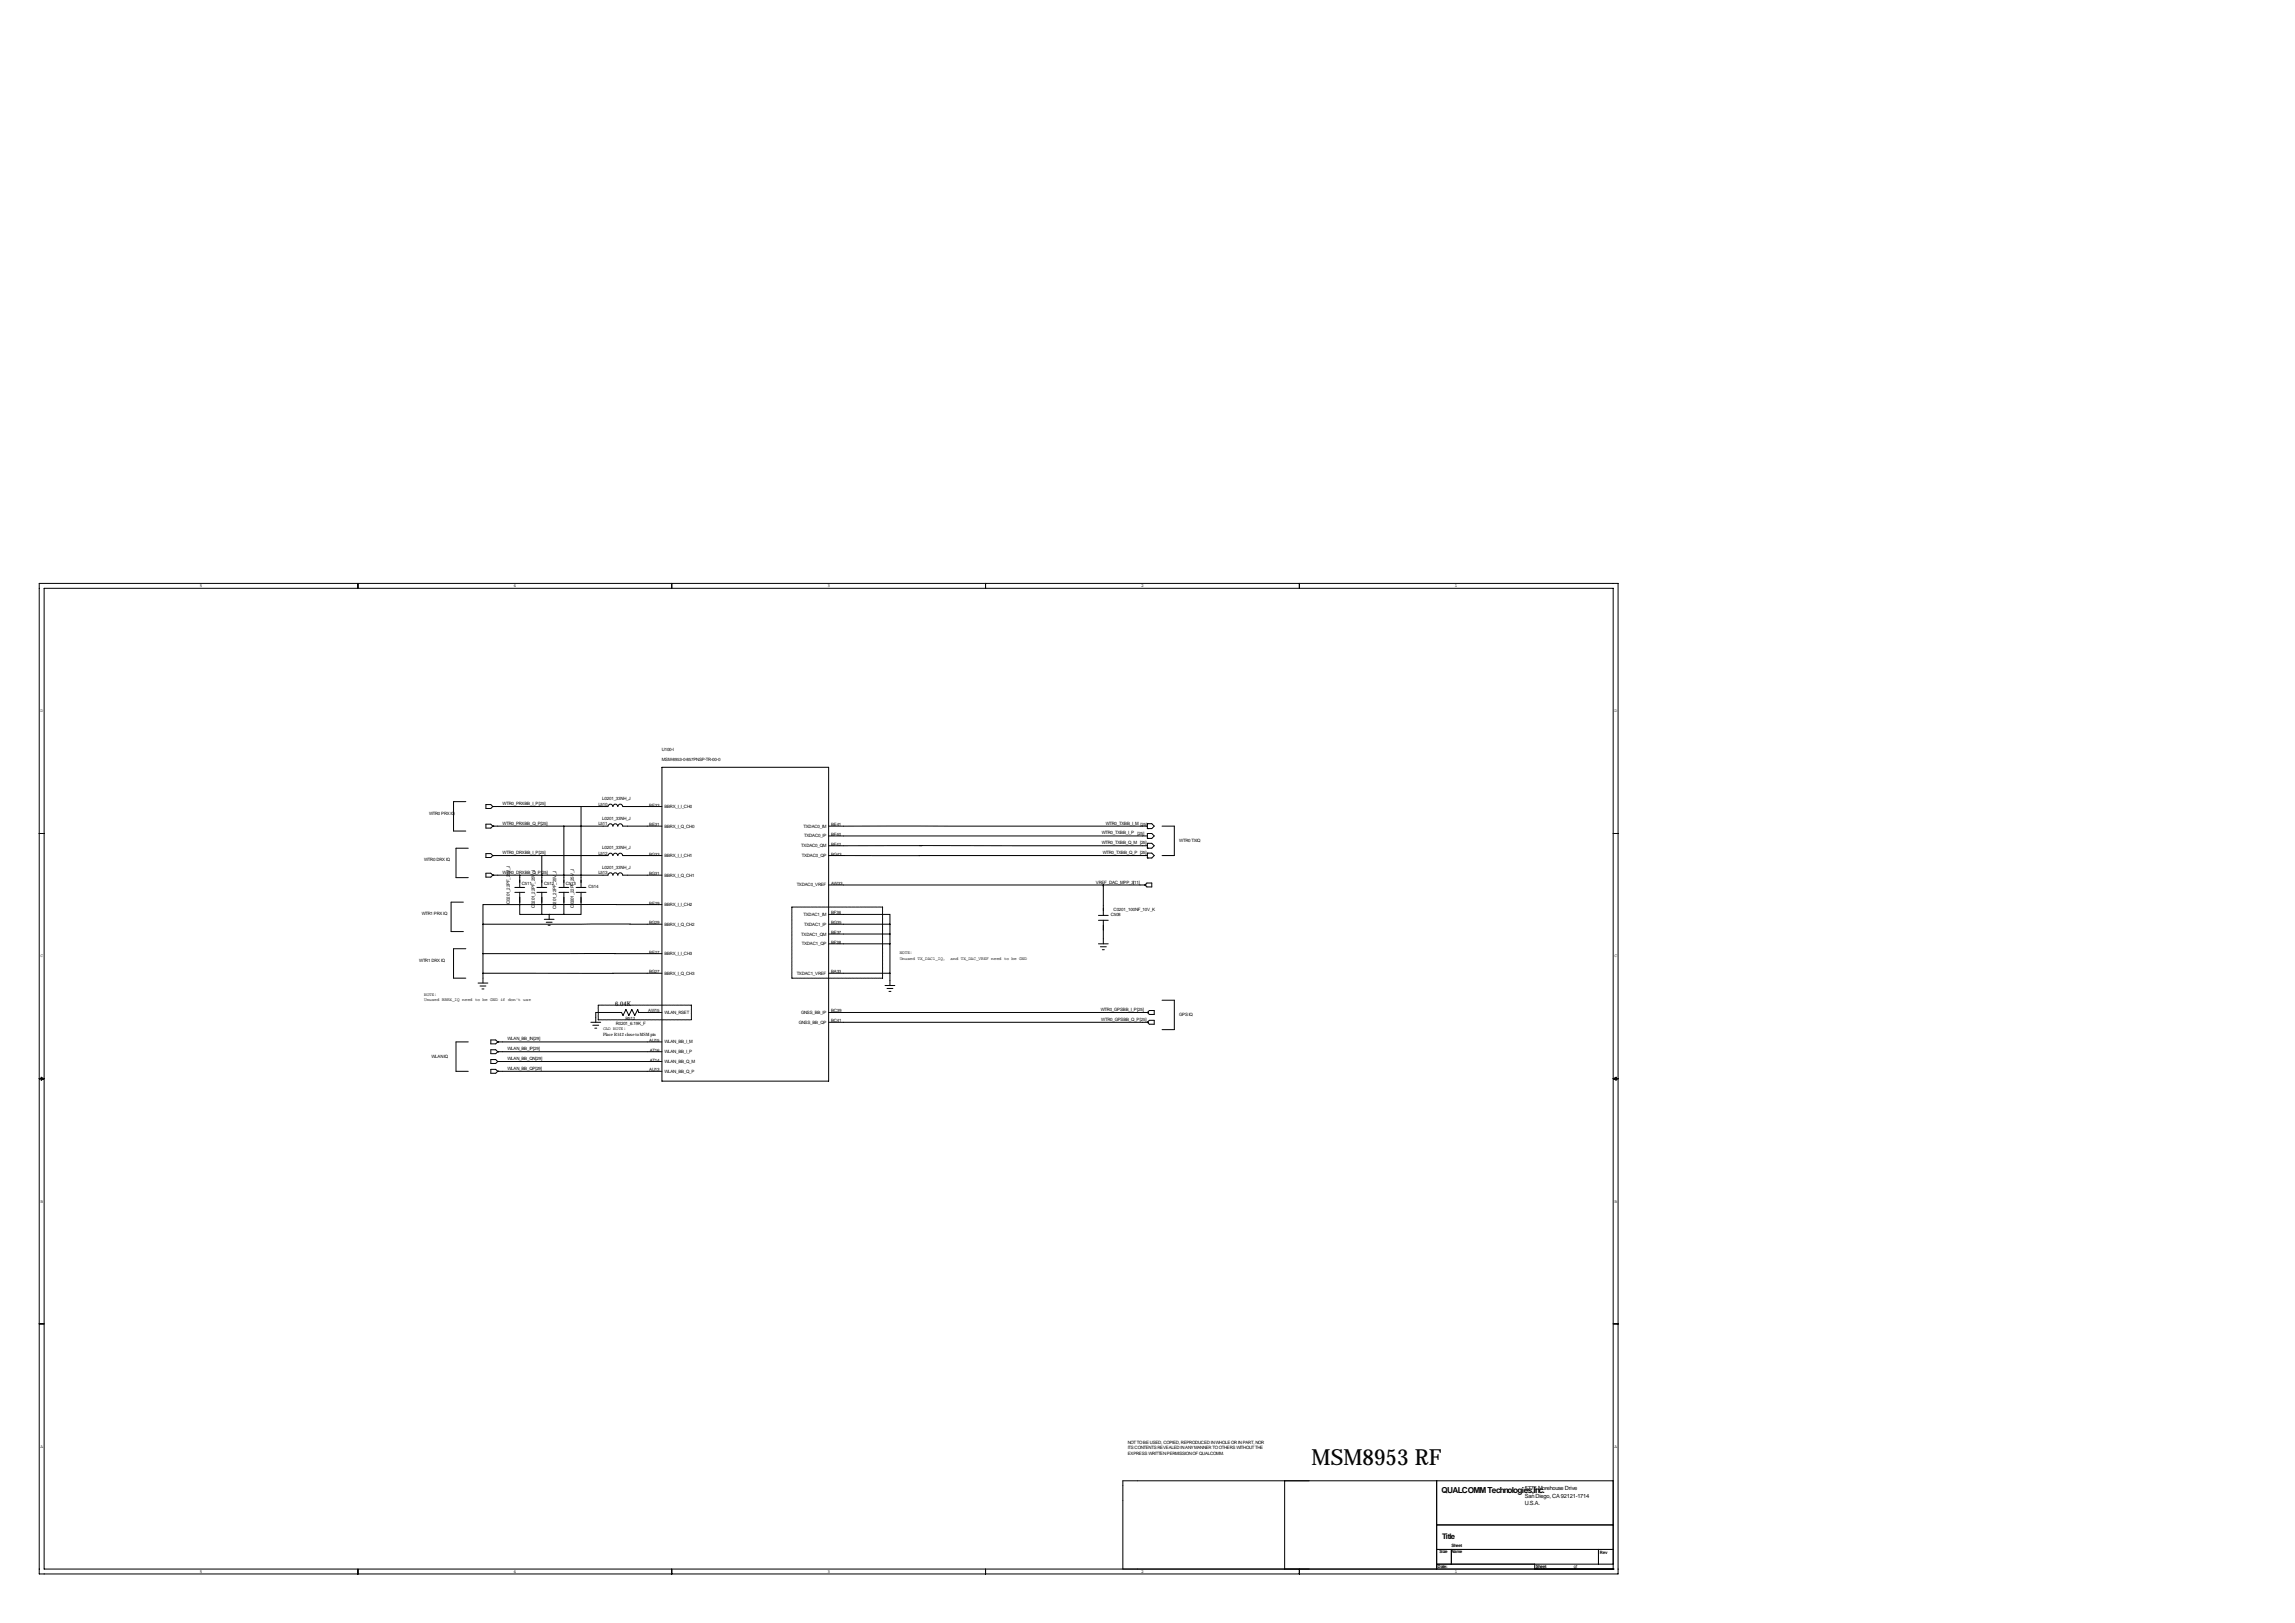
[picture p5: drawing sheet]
<svg xmlns="http://www.w3.org/2000/svg" width="1189mm" height="841mm" viewBox="0 0 1189 841" stroke-linecap="round" stroke-linejoin="round" font-family="sans-serif">
<defs><g id="words">
<text font-size="11.5" x="679" y="759">MSM8953 RF</text>
<text font-size="4.3" x="747" y="773">QUALCOMM Technologies,Inc.</text>
<text font-size="4" x="747" y="797">Title</text>
<text font-size="3.3" x="319" y="521">6.04K</text>
<g font-size="3">
<text x="790" y="772">5775 Morehouse Drive</text>
<text x="790" y="779">U.S.A.</text>
<text x="790" y="776">San Diego, CA 92121-1714</text>
</g>
<g font-size="2.3">
<text x="103" y="304">5</text>
<text x="266" y="304">4</text>
<text x="429" y="304">3</text>
<text x="591" y="304">2</text>
<text x="754" y="304">1</text>
<text x="21" y="369">D</text>
<text x="836" y="369">D</text>
<text x="343" y="389">U100-I</text>
<text x="343" y="394">MSM-8953-0-857PNSP-TR-00-0</text>
<text x="260" y="417">WTR0_PRXBB_I_P[25]</text>
<text x="310" y="417">L510</text>
<text x="312" y="414">L0201_33NH_J</text>
<text x="336" y="418">BE33</text>
<text x="344" y="419">BBRX_I_I_CH0</text>
<text x="222" y="422">WTR0 PRX IQ</text>
<text x="312" y="425">L0201_33NH_J</text>
<text x="260" y="427">WTR0_PRXBB_Q_P[25]</text>
<text x="310" y="427">L511</text>
<text x="336" y="428">BE31</text>
<text x="344" y="429">BBRX_I_Q_CH0</text>
<text x="416" y="429">TXDAC0_IM</text>
<text x="431" y="428">BE41</text>
<text x="571" y="432">WTR0_TXBB_I_P</text>
<text x="573" y="427">WTR0_TXBB_I_M [25]</text>
<text x="417" y="434">TXDAC0_IP</text>
<text x="431" y="433">BF40</text>
<text x="571" y="437">WTR0_TXBB_Q_M [25]</text>
<text x="589" y="433">[25]</text>
<text x="611" y="436">WTR0 TXIQ</text>
<text x="260" y="442">WTR0_DRXBB_I_P[25]</text>
<text x="310" y="443">L512</text>
<text x="312" y="440">L0201_33NH_J</text>
<text x="336" y="443">BG33</text>
<text x="344" y="444">BBRX_I_I_CH1</text>
<text x="415" y="439">TXDAC0_QM</text>
<text x="415" y="444">TXDAC0_QP</text>
<text x="431" y="443">BG43</text>
<text x="431" y="438">BF42</text>
<text x="571" y="442">WTR0_TXBB_Q_P [25]</text>
<text x="220" y="446">WTR0 DRX IQ</text>
<text x="260" y="453">WTR0_DRXBB_Q_P[25]</text>
<text x="310" y="453">L513</text>
<text x="312" y="450">L0201_33NH_J</text>
<text x="336" y="453">BG31</text>
<text x="344" y="454">BBRX_I_Q_CH1</text>
<text x="270" y="459">C511</text>
<text x="282" y="459">C512</text>
<text x="293" y="459">C513</text>
<text x="305" y="460">C514</text>
<text x="413" y="459">TXDAC0_VREF</text>
<text x="431" y="458">AW33</text>
<text x="568" y="458">VREF_DAC_MPP_3[11]</text>
<text x="264" y="468" transform="rotate(-90 264 468)">C0201_22PF_25V_J</text>
<text x="277" y="470" transform="rotate(-90 277 470)">C0201_22PF_25V_J</text>
<text x="288" y="471" transform="rotate(-90 288 471)">C0201_22PF_25V_J</text>
<text x="297" y="470" transform="rotate(-90 297 470)">C0201_22PF_25V_J</text>
<text x="336" y="469">BE29</text>
<text x="344" y="469">BBRX_I_I_CH2</text>
<text x="431" y="474">BF36</text>
<text x="577" y="472">C0201_100NF_10V_K</text>
<text x="218" y="474">WTR1 PRX IQ</text>
<text x="336" y="479">BG29</text>
<text x="344" y="479">BBRX_I_Q_CH2</text>
<text x="416" y="474">TXDAC1_IM</text>
<text x="417" y="479">TXDAC1_IP</text>
<text x="431" y="479">BG35</text>
<text x="575" y="474">C508</text>
<text x="415" y="485">TXDAC1_QM</text>
<text x="431" y="484">BE37</text>
<text x="415" y="490">TXDAC1_QP</text>
<text x="431" y="489">BF38</text>
<text x="21" y="496">C</text>
<text x="336" y="494">BE27</text>
<text x="344" y="495">BBRX_I_I_CH3</text>
<text x="466" y="494">NOTE:</text>
<text x="466" y="497">Unused TX_DAC1_IQ,</text>
<text x="492" y="497">and TX_DAC_VREF need to be GND</text>
<text x="836" y="496">C</text>
<text x="217" y="498">WTR1 DRX IQ</text>
<text x="336" y="504">BG27</text>
<text x="344" y="505">BBRX_I_Q_CH3</text>
<text x="413" y="505">TXDAC1_VREF</text>
<text x="431" y="504">BA33</text>
<text x="220" y="516">NOTE:</text>
<text x="220" y="519">Unused BBRX_IQ need to be GND if don't use</text>
<text x="336" y="524">AW15</text>
<text x="344" y="525">WLAN_RSET</text>
<text x="415" y="525">GNSS_BB_IP</text>
<text x="431" y="524">BC39</text>
<text x="570" y="524">WTR0_GPSBB_I_P[25]</text>
<text x="611" y="526">GPS IQ</text>
<text x="312" y="534">CAD NOTE:</text>
<text x="319" y="531">R0201_6.19K_F</text>
<text x="324" y="529">R512</text>
<text x="414" y="530">GNSS_BB_QP</text>
<text x="431" y="530">BC41</text>
<text x="570" y="529">WTR0_GPSBB_Q_P[25]</text>
<text x="263" y="539">WLAN_BB_IN[29]</text>
<text x="312" y="536">Place R512 close to MSM pin</text>
<text x="336" y="540">AU15</text>
<text x="263" y="544">WLAN_BB_IP[29]</text>
<text x="337" y="545">AT16</text>
<text x="344" y="546">WLAN_BB_I_P</text>
<text x="344" y="540">WLAN_BB_I_M</text>
<text x="224" y="548">WLAN IQ</text>
<text x="263" y="549">WLAN_BB_QN[29]</text>
<text x="337" y="550">AT14</text>
<text x="344" y="551">WLAN_BB_Q_M</text>
<text x="263" y="554">WLAN_BB_QP[29]</text>
<text x="336" y="555">AU13</text>
<text x="344" y="556">WLAN_BB_Q_P</text>
<text x="21" y="623">B</text>
<text x="836" y="623">B</text>
<text x="21" y="750">A</text>
<text x="584" y="748">NOT TO BE USED, COPIED, REPRODUCED IN WHOLE OR IN PART, NOR</text>
<text x="836" y="750">A</text>
<text x="584" y="754">EXPRESS WRITTEN PERMISSION OF QUALCOMM.</text>
<text x="584" y="751">ITS CONTENTS REVEALED IN ANY MANNER TO OTHERS WITHOUT THE</text>
<text x="752" y="801">Sheet</text>
<text x="746" y="805">Size</text>
<text x="752" y="804">Name</text>
<text x="829" y="805">Rev</text>
<text x="103" y="815">5</text>
<text x="266" y="815">4</text>
<text x="429" y="815">3</text>
<text x="591" y="815">2</text>
<text x="745" y="812">Date:</text>
<text x="754" y="815">1</text>
<text x="796" y="812">Sheet</text>
<text x="815" y="812">of</text>
</g>
</g></defs>
<g fill="none" stroke="#000" stroke-width=".52">
<path d="M20 302h818v513h-818zM23 305h813v508h-813zM185 302v3M348 302v3M511 302v3M673 302v3M343 397h86v163h-86zM241 415h-6v15h6M252 417h2l1 1-1 1h-2zM255 418h.1M301 418v42M317 418a1.3 1.3 0 0 0-1-1 1.3 1.3 0 0 0-1 1h-60"/>
<path d="M318 418a1.3 1.3 0 0 1 1-1 1.3 1.3 0 0 1 1 1 1.3 1.3 0 0 1 1-1 1.3 1.3 0 0 1 2 1h20M20 432h3M243 439h-7v16h7M252 427h2l1 1-1 1h-2zM255 428h60a1.3 1.3 0 0 1 1-1 1.3 1.3 0 0 1 1 1M255 428h.1M292 428v32M318 428a1.3 1.3 0 0 1 1-1 1.3 1.3 0 0 1 1 1 1.3 1.3 0 0 1 1-1 1.3 1.3 0 0 1 2 1h20M429 428h165M429 438h165M429 433h165M594 437h3l1 1-1 1h-3z"/>
<path d="M594 432h3l1 1-1 1h-3zM594 427h3l1 1-1 1h-3zM602 428h6v15h-6M836 432h2M252 442h2l1 1-1 1h-2zM252 452h2l1 1-1 1h-2zM255 453h60a1.3 1.3 0 0 1 1-1 1.3 1.3 0 0 1 1 1M255 453h.1M255 443h.1M267 460h5M269 453v7M278 460h5"/>
<path d="M281 443v17M290 460h5M298 460h6M317 443a1.3 1.3 0 0 0-1-1 1.3 1.3 0 0 0-1 1h-60M318 443a1.3 1.3 0 0 1 1-1 1.3 1.3 0 0 1 1 1 1.3 1.3 0 0 1 1-1 1.3 1.3 0 0 1 2 1h20M318 453a1.3 1.3 0 0 1 1-1 1.3 1.3 0 0 1 1 1 1.3 1.3 0 0 1 1-1 1.3 1.3 0 0 1 2 1h20M429 443h165M429 458h164M572 458v16M593 458h.1M594 457h3v2h-3l-1-1zM594 442h3l1 1-1 1h-3z"/>
<path d="M240 467h-6v16h6M250 479h93M250 479v30M267 462h5M269 462v12h12M278 462h5M281 474h11M281 462v12M282 476h5M283 478h3M284 479h1M284 474h.1"/>
<path d="M284 474v2M290 462h5M292 462v12M298 462h6M301 462v12h-9M343 469h-93v10M429 474h32v5M429 479h32M461 479v31M569 474h5M569 477h5M572 477v12"/>
<path d="M241 491h-6v16h6M250 494h93M429 489h32M429 484h32M569 489h5M570 490h3M571 492h1M248 509h5M249 511h3M250 512h1M250 504h93M429 504h32"/>
<path d="M458 510h6M459 512h4M461 514h1M602 518h6v15h-6M243 540h-7v15h7M254 539h3l1 1-1 1h-3zM258 540h.1M258 540h85M306 530h5M307 531h3M308 533h1M343 524h-12l-1-1-1 3-2-3-1 3-2-3-1 3-1-2h-13v6"/>
<path d="M429 530h165M429 524h165M594 524h.1M594 530h.1M594 524l1-1h3v2h-3zM594 530l1-1h3v2h-3zM20 559h3M21 558l2 1h-2zM254 544h3l1 1-1 1h-3zM254 549h3l1 1-1 1h-3zM254 554h3l1 1-1 1h-3zM258 545h.1"/>
<path d="M258 550h.1M258 555h.1M258 555h85M258 550h85M258 545h85M836 559h2M836 559l1-1v1zM20 686h3M836 686h2M665 767v46M744 767v46M836 767h-254v46"/>
<path d="M744 790h92M185 813v2M348 813v2M511 813v2M673 813v2M744 803h92M744 810h92M752 803v7M795 813h.1M795 810v3M828 803v7M836 813h.1"/>
</g>
<path d="M410 470h47M457 470v37M410 507v-37M457 507h-47M310 528v-7M310 521h48M358 521v7M358 528h-48" fill="none" stroke="#000" stroke-width=".52" stroke-dasharray=".4 .4"/>
<path d="M571 458a.5 .5 0 0 0 1 0 .5 .5 0 0 0-1 0z" fill="#000" stroke="#000" stroke-width=".52"/>
<use href="#words"/>
</svg>
